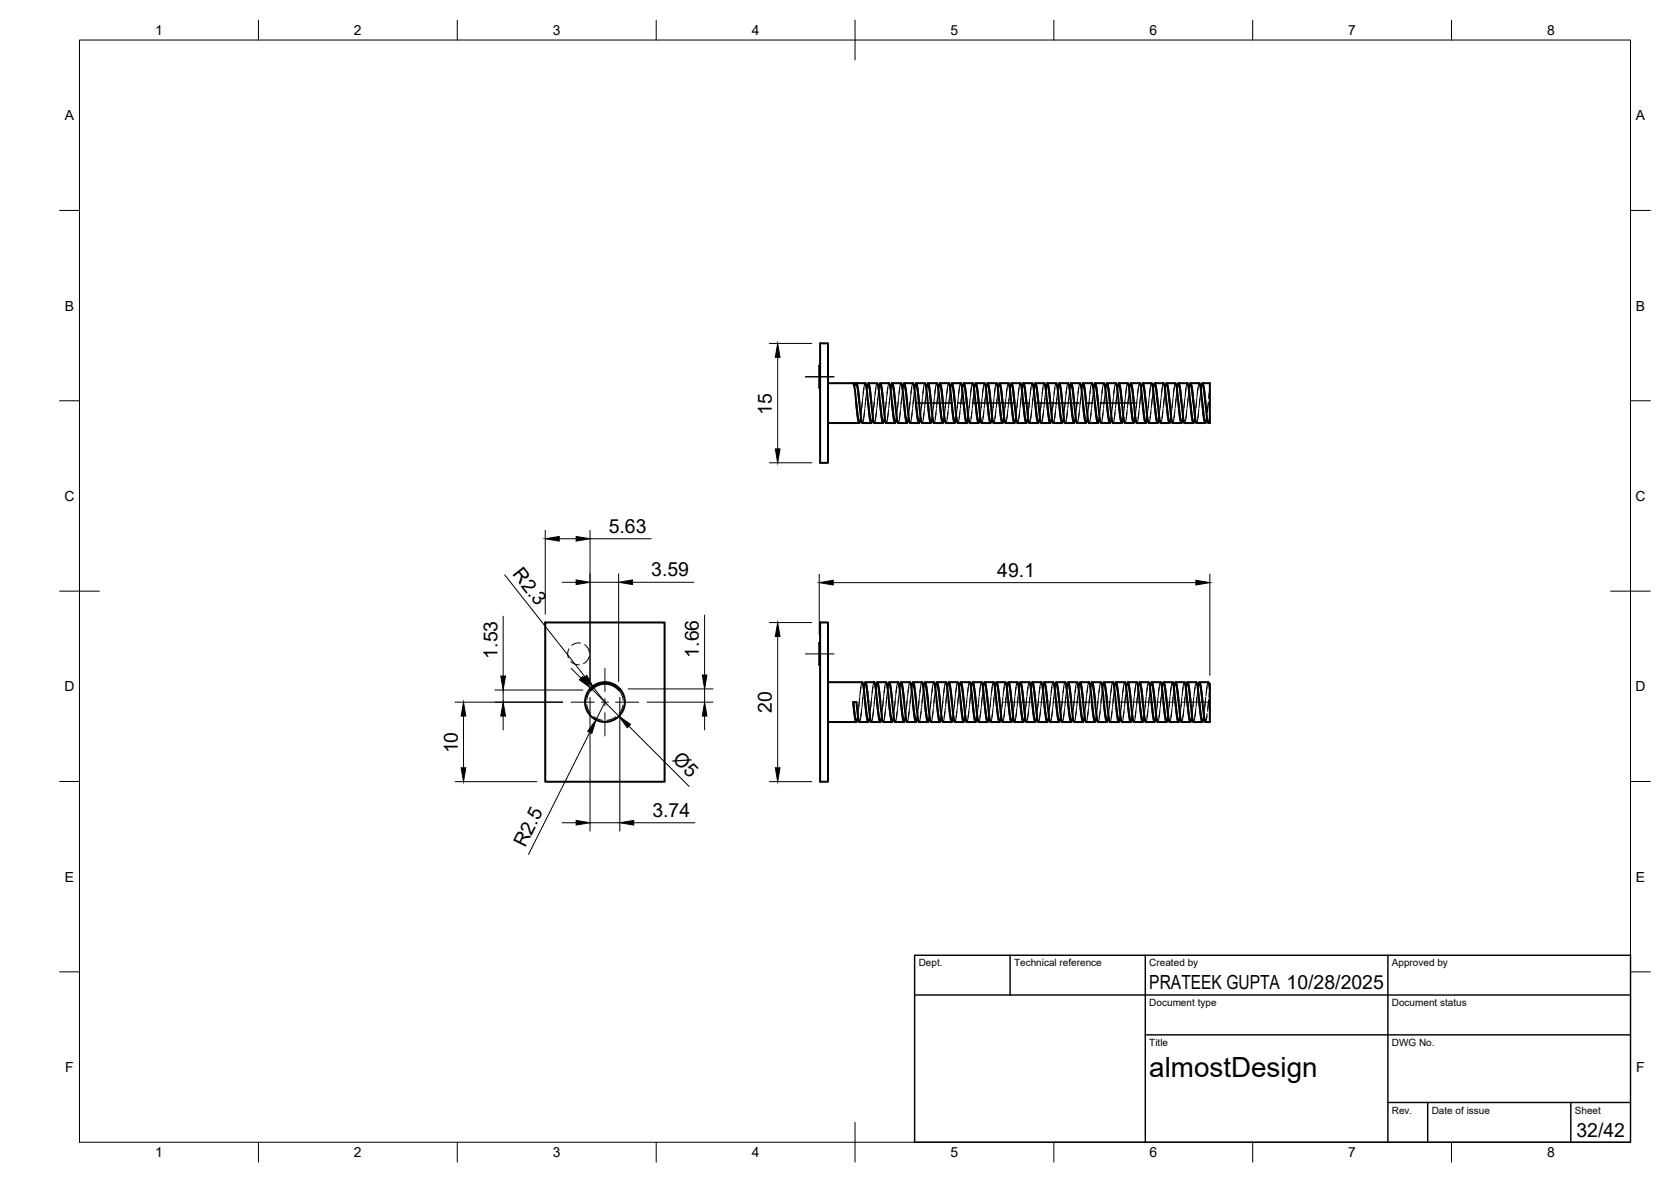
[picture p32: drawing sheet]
<svg xmlns="http://www.w3.org/2000/svg" width="420mm" height="297mm" viewBox="0 0 420 297" stroke-linecap="round" stroke-linejoin="round" font-family="sans-serif">
<defs><g id="words">
<text font-size="7" x="289" y="270.6">almostDesign</text>
<g font-size="4.9">
<text x="194.1" y="104.2" transform="rotate(-90 194.1 104.2)">15</text>
<text x="153.1" y="133.9">5.63</text>
<text x="128.7" y="144.4" transform="rotate(52 128.7 144.4)">R2.3</text>
<text x="163.7" y="144.9">3.59</text>
<text x="250.8" y="145">49.1</text>
<text x="125.1" y="165.5" transform="rotate(-90 125.1 165.5)">1.53</text>
<text x="175.7" y="165.3" transform="rotate(-90 175.7 165.3)">1.66</text>
<text x="194.1" y="179.1" transform="rotate(-90 194.1 179.1)">20</text>
<text x="115.1" y="189.3" transform="rotate(-90 115.1 189.3)">10</text>
<text x="168.9" y="191.1" transform="rotate(45 168.9 191.1)">Ø5</text>
<text x="164" y="205.3">3.74</text>
<text x="132" y="213.2" transform="rotate(-63 132 213.2)">R2.5</text>
<text x="289" y="248.5">PRATEEK GUPTA 10/28/2025</text>
<text x="396.4" y="285.7">32/42</text>
</g>
<g font-size="3.5">
<text x="39" y="8.8">1</text>
<text x="89" y="8.8">2</text>
<text x="139" y="8.8">3</text>
<text x="189" y="8.8">4</text>
<text x="239" y="8.8">5</text>
<text x="289" y="8.8">6</text>
<text x="339" y="8.8">7</text>
<text x="389" y="8.8">8</text>
<text x="16.3" y="30.2">A</text>
<text x="411.3" y="30.2">A</text>
<text x="16.3" y="78">B</text>
<text x="411.3" y="78">B</text>
<text x="16.2" y="125.9">C</text>
<text x="411.2" y="125.9">C</text>
<text x="16.2" y="173.7">D</text>
<text x="411.2" y="173.7">D</text>
<text x="16.3" y="221.6">E</text>
<text x="411.3" y="221.6">E</text>
<text x="16.4" y="269.4">F</text>
<text x="411.4" y="269.4">F</text>
<text x="39" y="290.8">1</text>
<text x="89" y="290.8">2</text>
<text x="139" y="290.8">3</text>
<text x="189" y="290.8">4</text>
<text x="239" y="290.8">5</text>
<text x="289" y="290.8">6</text>
<text x="339" y="290.8">7</text>
<text x="389" y="290.8">8</text>
</g>
<g font-size="2.5">
<text x="231" y="242.9">Dept.</text>
<text x="255" y="242.9">Technical reference</text>
<text x="289" y="242.9">Created by</text>
<text x="350" y="242.9">Approved by</text>
<text x="289" y="252.8">Document type</text>
<text x="350" y="252.8">Document status</text>
<text x="289" y="262.9">Title</text>
<text x="350" y="262.9">DWG No.</text>
<text x="350" y="279.9">Rev.</text>
<text x="360" y="279.9">Date of issue</text>
<text x="396" y="279.9">Sheet</text>
</g>
</g></defs>
<!-- layer: Visible -->
<g fill="none" stroke="#000" stroke-width=".51">
<path d="M206.2 91.9h-.2v5.5h.2M206.2 86.3h2v30h-2zM208.2 96.3h9.4l.4 1.9 .7 6.7 .3 1.4 .2-.4M214.5 96.3l.4 1 .7 7.1 .4 1.9 .2-.4M214.7 96.7h.7l.1 .4 .6 4.2M215.3 96.7l.1-.4 .3 1.3 1 8.6 .1 .1h2.3M217.7 96.7h.7l.1 .2 .6 4.4M218.2 96.7l.2-.4 .3 1.5 .7 6.7 .4 1.7 2.2 .1M218.4 96.3h2.2l.1 .2 1 8.3 .3 1.5 .2-.4M220.7 96.7h.7l.2 .4 .5 4.2M221.1 96.7l.3-.4 .4 1.7 .9 8.2 2.3 .1M221.3 96.3h2.3l.1 .1 1 8.6 .3 1.3 .2-.4"/>
<path d="M223.7 96.7h.7l.1 .2 .6 4.4M224.2 96.7l.2-.4 .3 1.1 .7 7.2 .4 1.6 2.2 .1M224.3 96.3l2.3 .1 .4 1.6 .7 7.2 .3 1.1 .2-.4M226.7 96.7h.7l.1 .4 .6 4.2M227.2 96.7l.2-.4 .3 1.3 1 8.6 .1 .1h2.3M227.4 96.3l2.3 .1 .9 8.2 .4 1.7 .2-.4M229.7 96.7h.7l.1 .2 .6 4.4M230.2 96.7l.2-.4 .3 1.5 1 8.3 .1 .2h2.2M230.4 96.3l2.2 .1 .4 1.7 .7 6.7 .3 1.5 .2-.4M232.7 96.7h.7l.2 .4 .5 4.2M233.2 96.7l.2-.4 .4 1.7 .9 8.2 2.3 .1M233.3 96.3h2.3l.1 .1 1 8.6 .3 1.3 .2-.4"/>
<path d="M235.7 96.7h.7l.1 .2 .6 4.4M236.2 96.7l.2-.4 .3 1.1 .7 7.2 .4 1.6 2.3 .1M236.3 96.3l2.3 .1 .4 1.6 .7 7.2 .3 1.1 .2-.4M238.7 96.7h.7l.1 .4 .6 4.2M239.2 96.7l.2-.4 .3 1.3 1 8.6 .1 .1h2.3M239.4 96.3l2.3 .1 .9 8.2 .4 1.7 .2-.4M241.7 96.7h.7l.1 .2 .6 4.4M242.2 96.7l.2-.4 .3 1.5 .7 6.9 .4 1.5 2.2 .1M242.4 96.3l2.2 .1 .4 1.7 .7 6.7 .3 1.5 .2-.4M244.7 96.7h.7l.2 .4 .5 4.2M245.2 96.7l.2-.4 .4 1.7 .9 8.2 2.3 .1M245.3 96.3h2.3l.1 .1 1 8.6 .3 1.3 .2-.4"/>
<path d="M247.7 96.7h.7l.1 .2 .6 4.4M248.2 96.7l.2-.4 .3 1.1 .7 7.2 .4 1.6 2.3 .1M248.3 96.3l2.3 .1 .4 1.6 .7 6.7 .3 1.6 .2-.4M250.7 96.7h.7l.1 .4 .6 4.2M251.2 96.7l.2-.4 .3 1.3 1 8.6 .1 .1h2.3M251.4 96.3l2.3 .1 1 8.5 .3 1.4 .2-.4M253.7 96.7h.7l.1 .2 .6 4.4M254.2 96.7l.2-.4 .3 1.5 .7 6.9 .4 1.5 2.2 .1M254.4 96.3h2.2l.1 .2 1 8.3 .3 1.5 .2-.4M256.7 96.7h.7l.2 .4 .5 4.2M257.2 96.7l.2-.4 .3 1.4 1 8.5 2.3 .1M257.3 96.3h2.3l.1 .1 1 8.6 .3 1.3 .2-.4"/>
<path d="M259.7 96.7h.7l.1 .3 .6 4.3M260.2 96.7l.2-.4 .4 1.6 .6 6.7 .4 1.6 2.3 .1M260.3 96.3l2.3 .1 .4 1.6 .7 7.2 .3 1.1 .2-.4M262.7 96.7h.7l.1 .4 .6 4.2M263.2 96.7l.2-.4 .3 1.3 1 8.6 .1 .1h2.3M263.4 96.3l2.3 .1 .9 8.2 .4 1.7 .3-.4M265.7 96.7h.7l.1 .2 .6 4.4M266.2 96.7l.2-.4 .3 1.5 .7 6.3 .4 2.1 2.2 .1M266.4 96.3l2.2 .1 .4 1.7 .7 6.7 .3 1.5 .2-.4M268.7 96.7h.7l.2 .4 .5 4.2M269.2 96.7l.2-.4 .4 1.7 .9 8.2 2.3 .1M269.3 96.3h2.3l.1 .1 1 8.6 .3 1.3 .2-.4"/>
<path d="M271.7 96.7h.7l.1 .2 .6 4.4M272.2 96.7l.2-.4 .4 1.6 .6 6.7 .4 1.6 2.3 .1M272.4 96.3l2.2 .1 .4 1.6 .7 7.2 .3 1.1 .2-.4M274.7 96.7h.7l.1 .4 .6 4.2M275.2 96.7l.2-.4 .3 1.3 1.1 8.6 2.3 .1M275.4 96.3l2.3 .1 .9 8.2 .4 1.7 .3-.4M277.7 96.7h.7l.1 .2 .6 4.4M278.2 96.7l.2-.4 .3 1.5 .7 6.9 .4 1.5 2.2 .1M278.4 96.3h2.2l.1 .2 1 8.3 .3 1.5 .2-.4M280.7 96.7h.7l.2 .4 .5 4.2M281.2 96.7l.2-.4 .4 1.7 .9 8.2 2.4 .1M281.3 96.3h2.3l.1 .1 .9 8.3 .4 1.6 .2-.4"/>
<path d="M283.7 96.7h.7l.1 .3 .6 4.3M284.2 96.7l.2-.4 .4 1.6 .6 6.7 .4 1.6 2.3 .1M284.4 96.3l2.2 .1 .4 1.6 .7 7.2 .3 1.1 .2-.4M286.7 96.7h.7l.1 .4 .6 4.2M287.2 96.7l.2-.4 .3 1.3 1 8.6 .1 .1h2.3M287.4 96.3l2.3 .1 .9 8.2 .4 1.7 .3-.4M289.8 96.7h.6l.1 .2 .6 4.4M290.2 96.7l.2-.4 .3 1.2 1 8.6 .1 .2h2.2M290.4 96.3l2.3 .1 .3 1.7 .6 6.4 .4 1.8 .2-.4M292.7 96.7h.7l.2 .4 .5 4.2M293.2 96.7l.2-.4 .4 1.7 .9 8.2 2.4 .1M293.3 96.3h2.3l.1 .1 1 8.3 .3 1.6 .2-.4"/>
<path d="M295.7 96.7h.7l.1 .3 .6 4.3M296.2 96.7l.2-.4 .4 1.9 .6 6.4 .4 1.6 2.3 .1M296.4 96.3l2.2 .1 .4 1.6 .7 7.2 .3 1.1 .2-.4M298.7 96.7h.7l.2 .4 .5 4.2M299.2 96.7l.2-.4 .4 1.8 .6 6.4 .4 1.7 2.3 .1M299.4 96.3l2.3 .1 .9 8.2 .4 1.7 .3-.4M301.8 96.7h.6l.1 .2 .6 4.4M302.4 96.3h1.8v10h-.4l-.2-.5-.9-8-.3-1.5-.2 .4M208.2 106.3h7.8M215.3 101.3l.6 4.4 .1 .2h.7M218.3 101.3l.5 4.2 .2 .4h.6M221.3 101.3l.6 4.4 .1 .2h.7"/>
<path d="M224.3 101.3l.6 4.2 .1 .4h.7M227.3 101.3l.6 4.4 .1 .2h.7M230.3 101.3l.5 4.2 .2 .4h.6M233.3 101.3l.6 4.4 .1 .2h.7M236.3 101.3l.6 4.2 .1 .4h.7M239.3 101.3l.6 4.4 .1 .2h.7M242.3 101.3l.6 4.3 .1 .3h.6M245.3 101.3l.6 4.4 .1 .2h.7M248.3 101.3l.6 4.2 .1 .4h.7M251.3 101.3l.6 4.4 .1 .2h.7M254.3 101.3l.6 4.3 .1 .3h.7M257.3 101.3l.5 4.2 .2 .4h.7"/>
<path d="M260.3 101.3l.6 4.2 .1 .4h.7M263.3 101.3l.6 4.4 .1 .2h.7M266.3 101.3l.6 4.3 .1 .3h.7M269.3 101.3l.5 4.2 .2 .4h.7M272.3 101.3l.6 4.2 .1 .4h.7M275.3 101.3l.6 4.4 .1 .2h.7M278.3 101.3l.6 4.3 .1 .3h.7M281.3 101.3l.5 4.2 .2 .4h.7M284.3 101.3l.6 4.2 .1 .4h.7M287.3 101.3l.6 4.4 .1 .2h.7M290.3 101.3l.6 4.3 .1 .3h.7M293.3 101.3l.5 4.2 .2 .4h.7"/>
<path d="M296.3 101.3l.6 4.2 .1 .4h.7M299.3 101.3l.6 4.4 .1 .2h.7M302.3 101.3l.6 4.3 .1 .3h.7M137.1 156.4h30v40.1h-30zM206.2 156.4h2v40.1h-2zM148.4 173.1l1.4-1.1 2-.6 2.1 .4 1.2 .6 .8 .7M148.4 173.1l.3 .3a4.6 4.6 0 0 1 6.9 0l.3-.3M148.4 173.1a5 5 0 0 0 .2 6.9 5 5 0 0 0 7 0 5 5 0 0 0 .3-6.9M206.2 161.6h-.2v5.5h.2M208.2 171.4l8.7 .1 .3 1.7 .7 6.6 .4 1.6 .2-.4M214.5 176.5l.7 4.9 .3-.4M214.5 176.5h.8l.7 4.9h2.3"/>
<path d="M214.5 176.5l.6 4.2 .2 .3h.6M217 171.8h.6l.2 .3 .6 4.3M217.4 171.8l.2-.4 .4 1.3 1 8.6 .1 .1h2.2M217.6 176.5l.5 4.4 .2 .1h.6M217.6 171.4h2.2l.1 .2 1 8.1 .4 1.7 .2-.4M220 171.8h.6l.1 .2 .6 4.4M220.4 171.8l.2-.4 .3 1.2 1.1 8.7 .1 .1h2.2M220.6 176.5l.5 4.2 .2 .3h.6M220.6 171.4h2.2l.1 .2 1 8.6 .3 1.2 .3-.4M223 171.8h.6l.2 .2 .5 4.4M223.4 171.8l.2-.4 .4 1.4 1 8.5 2.3 .1M223.5 176.5l.6 4.3 .2 .2h.6"/>
<path d="M223.6 171.4l2.3 .1 1.1 8.8 .2 1.1 .3-.4M226 171.8h.6l.2 .3 .6 4.3M226.4 171.8l.3-.3 .3 1.8 1 8 .1 .1h2.2M226.5 176.5l.6 4.2 .2 .3h.6M226.6 171.4l2.3 .2 1 8.2 .4 1.6 .2-.4M229 171.8h.6l.2 .3 .6 4.3M229.4 171.8l.2-.4 .4 1.8 1 8.1 2.3 .1M229.6 176.5l.5 4.4 .2 .1h.6M229.6 171.4h2.2l.1 .2 1 8.4 .4 1.4 .2-.4M232 171.8h.6l.1 .2 .6 4.5M232.4 171.8l.2-.4 .4 1.7 1 8.2 .1 .1h2.2M232.6 176.4l.5 4.3 .2 .3h.6"/>
<path d="M232.6 171.4h2.2l.1 .2 1 8.3 .3 1.5 .3-.4M235 171.8h.6l.2 .2 .5 4.5M235.4 171.8l.2-.4 .4 1.4 1 8.5 2.3 .1M235.5 176.4l.6 4.4 .2 .2h.6M235.6 171.4l2.3 .2 1 8.3 .3 1.5 .3-.4M238 171.8h.6l.2 .3 .6 4.4M238.4 171.8l.3-.3 .3 1.5 1 8.3 .1 .1h2.2M238.5 176.4l.6 4.3 .2 .3h.6M238.6 171.4l2.3 .2 1 8.2 .4 1.6 .2-.4M241 171.8h.6l.2 .3 .6 4.4M241.4 171.8l.2-.4 .4 1.8 1 8.1 .1 .1h2.2M241.6 176.4l.5 4.5 .2 .1h.6"/>
<path d="M241.6 171.4h2.2l.1 .2 1 8.4 .4 1.4 .2-.4M244 171.8h.6l.2 .2 .5 4.5M244.4 171.8l.2-.4 .3 1.2 1.1 8.7 .1 .1h2.2M244.6 176.4l.5 4.3 .2 .3h.6M244.6 171.4h2.2l.1 .2 1 8.3 .3 1.5 .3-.4M247 171.8h.6l.2 .3 .5 4.4M247.4 171.8l.2-.4 .4 1.4 1 8.5 2.3 .1M247.5 176.4l.6 4.4 .2 .2h.6M247.6 171.4l2.3 .2 1 8.3 .3 1.5 .3-.4M250 171.8h.6l.2 .3 .6 4.3M250.4 171.8l.3-.3 .3 1.5 1 8.3 .1 .1h2.2M250.5 176.5l.6 4.2 .2 .3h.6"/>
<path d="M250.6 171.4l2.3 .2 1.1 8.6 .3 1.2 .2-.4M253 171.8h.6l.2 .3 .6 4.3M253.4 171.8l.2-.4 .4 1.8 1 8.1 .1 .1h2.2M253.6 176.5l.5 4.4 .2 .1h.6M253.6 171.4h2.2l.1 .2 1 8.1 .4 1.7 .2-.4M256 171.8h.6l.2 .2 .5 4.4M256.4 171.8l.2-.4 .3 1.2 1.1 8.7 .1 .1h2.2M256.5 176.5l.6 4.2 .2 .3h.6M256.6 171.4h2.2l.1 .2 1 8.6 .3 1.2 .3-.4M259 171.8h.6l.2 .3 .5 4.3M259.4 171.8l.2-.4 .4 1.4 1 8.5 2.3 .1M259.5 176.5l.6 4.3 .2 .2h.6"/>
<path d="M259.6 171.4l2.3 .2 1 8.5 .4 1.3 .2-.4M262 171.8h.6l.2 .3 .6 4.3M262.4 171.8l.3-.3 .3 1.8 1 8 .1 .1h2.2M262.6 176.5l.5 4.3 .2 .2h.6M262.6 171.4h2.2l.1 .2 1 8.2 .4 1.6 .2-.4M265 171.8h.6l.2 .3 .6 4.4M265.4 171.8l.2-.4 .4 1.8 1 8.1 .1 .1h2.2M265.6 176.4l.5 4.5 .2 .1h.6M265.6 171.4h2.2l.1 .2 1 8.1 .4 1.7 .2-.4M268 171.8h.6l.2 .2 .5 4.5M268.4 171.8l.2-.4 .3 1.2 1.1 8.7 .1 .1h2.2M268.6 176.4l.5 4.3 .2 .3h.6"/>
<path d="M268.6 171.4h2.2l.1 .2 1 8.6 .3 1.2 .3-.4M271 171.8h.6l.2 .3 .6 4.4M271.4 171.8l.2-.4 .4 1.4 1 8.5 2.3 .1M271.5 176.4l.6 4.4 .2 .2h.6M271.6 171.4l2.3 .2 1 8.5 .4 1.3 .2-.4M274 171.8h.6l.2 .3 .6 4.4M274.4 171.8l.3-.3 .3 1.8 1 8 .1 .1h2.2M274.6 176.4l.5 4.4 .2 .2h.6M274.6 171.4l2.3 .2 1.1 8.6 .3 1.2 .2-.4M277 171.8h.6l.2 .3 .6 4.4M277.4 171.8l.2-.4 .3 1.1 1.1 8.8 .1 .1h2.2M277.6 176.4l.6 4.5 .1 .1h.6"/>
<path d="M277.6 171.4h2.2l.2 .2 .9 8.1 .4 1.7 .2-.4M280 171.8h.6l.2 .2 .5 4.5M280.4 171.8l.2-.4 .3 1.2 1.1 8.7 .1 .1h2.2M280.5 176.4l.6 4.3 .2 .3h.6M280.6 171.4h2.2l.1 .2 1 8.3 .3 1.5 .3-.4M283 171.8h.6l.2 .3 .6 4.3M283.4 171.8l.2-.4 .4 1.4 1 8.5 2.3 .1M283.5 176.5l.6 4.3 .2 .2h.6M283.6 171.4l2.3 .2 1 8.5 .4 1.3 .2-.4M286 171.8h.6l.2 .3 .6 4.3M286.4 171.8l.3-.3 .3 1.5 1 8.3 .1 .1h2.2M286.6 176.5l.5 4.3 .2 .2h.6"/>
<path d="M286.6 171.4h2.2l.1 .2 1 8.2 .4 1.6 .2-.4M289 171.8h.6l.2 .3 .6 4.3M289.4 171.8l.2-.4 .3 1.1 1.1 8.8 2.3 .1M289.6 176.5l.6 4.4 .1 .1h.6M289.6 171.4h2.2l.1 .2 1.1 8.8 .3 1 .2-.4M292 171.8h.6l.2 .2 .5 4.4M292.4 171.8l.2-.4 .4 1.7 1 8.2 .1 .1h2.2M292.5 176.5l.6 4.2 .2 .3h.6M292.6 171.4h2.2l.1 .2 1 8.3 .3 1.5 .3-.4M295 171.8h.6l.2 .3 .6 4.3M295.4 171.8l.2-.4 .4 1.4 1 8.5 2.3 .1M295.6 176.5l.5 4.3 .2 .2h.6"/>
<path d="M295.6 171.4l2.3 .2 1 8.5 .4 1.3 .2-.4M298 171.8h.6l.2 .3 .6 4.3M298.4 171.8l.3-.3 .3 1.5 1 8.3 .1 .1h2.2M298.6 176.4l.5 4.4 .2 .2h.6M298.6 171.4h2.2l.1 .2 1 8.2 .4 1.6 .2-.4M301 171.8h.6l.2 .4 .6 4.3M301.4 171.8l.2-.4 .3 1.1 .8 7 .4 1.9h1.1v-8.3M301.6 176.4l.6 4.5 .1 .1h.6M301.6 171.4l2.3 .1 .3 1.6M304 171.8h.2v1.3M208.2 181.4h7.1"/>
</g>
<!-- layer: Hidden -->
<g fill="none" stroke="#000" stroke-width=".25">
<path d="M214.5 96.7l.4 1.2M214.5 96.7h.2M214.5 96.3v.4M215.1 99l.2 2.3M217.3 97.5l-.3 2.4M217.6 96.3l-.3 .9-.3 1.7M217.6 96.7h.1M217.7 97l.4 2.3M217.8 99.2l-.2 2.3M218.2 96.7l-.4 2.2M218.4 96.7l-.4 1.3M220.3 97.5l-.4 2.4"/>
<path d="M220.6 96.3l-.3 .5-.3 2.1M220.6 96.7h.1M220.7 97l.4 2.3M220.8 99.2l-.2 2.3M221.1 96.7l-.3 2.2M221.3 96.7l-.3 1.3M223.3 97.5l-.4 2.4M223.5 96.3l-.5 2.6M223.5 96.7h.2M223.7 97l.4 2.3M223.8 99.2l-.2 2.3M224.2 96.7l-.4 2.2"/>
<path d="M224.3 96.7l-.3 1.3M226.3 97.5l-.3 2.4M226.5 96.3l-.2 .9-.3 1.7M226.5 96.7h.2M226.7 97l.4 2.3M226.8 99.2l-.2 2.3M227.2 96.7l-.4 2.2M227.4 96.7l-.4 1.3M229.3 97.5l-.3 2.4M229.6 96.3l-.3 .9-.3 1.7M229.6 96.7h.1M229.7 97l.4 2.3"/>
<path d="M229.8 99.2l-.2 2.3M230.2 96.7l-.4 2.2M230.4 96.7l-.4 1.3M232.3 97.5l-.4 2.4M232.6 96.3l-.3 .6-.3 2M232.6 96.7h.1M232.7 97l.4 2.3M232.8 99.2l-.2 2.3M233.2 96.7l-.4 2.2M233.3 96.7l-.3 1.3M235.3 97.5l-.4 2.4M235.5 96.3l-.5 2.6"/>
<path d="M235.5 96.7h.2M235.7 97l.4 2.3M235.8 99.2l-.2 2.3M236.2 96.7l-.4 2.2M236.3 96.7l-.3 1.3M238.3 97.5l-.3 2.4M238.5 96.3l-.2 .9-.3 1.7M238.5 96.7h.2M238.7 97l.4 2.3M238.8 99.2l-.2 2.3M239.2 96.7l-.4 2.2M239.4 96.7l-.4 1.3"/>
<path d="M241.3 97.5l-.3 2.4M241.6 96.3l-.3 .9-.3 1.7M241.6 96.7h.1M241.7 97l.4 2.3M241.8 99.2l-.2 2.3M242.2 96.7l-.4 2.2M242.4 96.7l-.4 1.3M244.3 97.5l-.4 2.4M244.6 96.3l-.3 .6-.3 2M244.6 96.7h.1M244.7 97l.4 2.3M244.8 99.2l-.2 2.3"/>
<path d="M245.2 96.7l-.4 2.2M245.3 96.7l-.3 1.3M247.3 97.5l-.3 2.4M247.5 96.3l-.5 2.6M247.5 96.7h.2M247.7 97l.4 2.3M247.8 99.2l-.2 2.3M248.2 96.7l-.4 2.2M248.3 96.7l-.3 1.3M250.3 97.5l-.3 2.4M250.5 96.3l-.2 .6-.3 2M250.5 96.7h.2"/>
<path d="M250.7 97l.4 2.3M250.8 99.2l-.2 2.3M251.2 96.7l-.4 2.2M251.4 96.7l-.4 1.3M253.3 97.5l-.3 2.4M253.6 96.3l-.3 .9-.3 1.7M253.6 96.7h.1M253.7 97l.4 2.3M253.8 99.2l-.2 2.3M254.2 96.7l-.4 2.2M254.4 96.7l-.4 1.3M256.3 97.5l-.4 2.4"/>
<path d="M256.5 96.3l-.5 2.6M256.6 96.7h.1M256.7 97l.4 2.3M256.8 99.2l-.2 2.3M257.2 96.7l-.4 2.2M257.3 96.7l-.3 1.3M259.3 97.5l-.3 2.4M259.5 96.3l-.5 2.6M259.5 96.7h.2M259.7 97l.4 2.3M259.8 99.2l-.2 2.3M260.2 96.7l-.4 2.2"/>
<path d="M260.3 96.7l-.3 1.3M262.3 97.5l-.3 2.4M262.6 96.3l-.3 .9-.3 1.7M262.6 96.7h.1M262.7 97l.4 2.3M262.8 99.2l-.2 2.3M263.2 96.7l-.4 2.2M263.4 96.7l-.4 1.3M265.3 97.5l-.3 2.4M265.6 96.3l-.3 .9-.3 1.7M265.6 96.7h.1M265.7 97l.4 2.3"/>
<path d="M265.8 99.2l-.2 2.3M266.2 96.7l-.4 2.2M266.4 96.7l-.4 1.3M268.3 97.5l-.4 2.4M268.6 96.3l-.3 .6-.3 2M268.6 96.7h.1M268.7 97l.4 2.3M268.8 99.2l-.2 2.3M269.2 96.7l-.4 2.2M269.3 96.7l-.3 1.3M271.3 97.5l-.3 2.4M271.5 96.3l-.5 2.6"/>
<path d="M271.5 96.7h.2M271.7 97l.4 2.3M271.8 99.2l-.2 2.3M272.2 96.7l-.4 2.2M272.4 96.7l-.4 1.3M274.3 97.5l-.3 2.4M274.6 96.3l-.3 .9-.3 1.7M274.6 96.7h.1M274.7 97l.4 2.3M274.8 99.2l-.2 2.3M275.2 96.7l-.4 2.2M275.4 96.7l-.4 1.3"/>
<path d="M277.3 97.5l-.3 2.4M277.6 96.3l-.6 2.6M277.6 96.7h.1M277.7 97l.4 2.3M277.8 99.2l-.2 2.3M278.2 96.7l-.4 2.2M278.4 96.7l-.4 1.3M280.3 97.5l-.3 2.4M280.5 96.3l-.5 2.6M280.5 96.7h.2M280.7 97l.4 2.3M280.8 99.2l-.2 2.3"/>
<path d="M281.2 96.7l-.4 2.2M281.3 96.7l-.3 1.3M283.3 97.5l-.3 2.4M283.5 96.3l-.5 2.6M283.5 96.7h.2M283.7 97l.4 2.3M283.8 99.2l-.2 2.3M284.2 96.7l-.4 2.2M284.4 96.7l-.4 1.3M286.3 97.5l-.3 2.4M286.6 96.3l-.3 .9-.3 1.7M286.6 96.7h.1"/>
<path d="M286.7 97l.4 2.3M286.8 99.2l-.2 2.3M287.2 96.7l-.3 2.2M287.4 96.7l-.4 1.3M289.3 97.5l-.3 2.4M289.6 96.3l-.3 .9-.2 1.7M289.6 96.7h.2M289.7 97l.4 2.3M289.8 99.2l-.2 2.3M290.2 96.7l-.4 2.2M290.4 96.7l-.4 1.3M292.3 97.5l-.3 2.4"/>
<path d="M292.5 96.3l-.5 2.6M292.5 96.7h.2M292.7 97l.4 2.3M292.8 99.2l-.2 2.3M293.2 96.7l-.4 2.2M293.3 96.7l-.3 1.3M295.3 97.5l-.3 2.4M295.6 96.3l-.6 2.6M295.6 96.7h.1M295.7 97l.4 2.3M295.8 99.2l-.2 2.3M296.2 96.7l-.4 2.2"/>
<path d="M296.4 96.7l-.4 1.3M298.3 97.5l-.3 2.4M298.6 96.3l-.3 .9-.3 1.7M298.6 96.7h.1M298.7 97l.4 2.3M298.8 99.2l-.2 2.3M299.2 96.7l-.3 2.2M299.4 96.7l-.4 1.3M301.3 97.5l-.3 2.4M301.6 96.3l-.6 2.6M301.6 96.7h.2M301.7 97l.4 2.3"/>
<path d="M301.8 99.2l-.2 2.3M302.2 96.7l-.4 2.2M302.4 96.7l-.4 1.3M304.2 97.6l-.3 2.6M304.2 97.9l-.2 1.9M216.1 101.3l.1 .8M216.3 103.3l.4 2.3M216.4 104.6l-.4 1.3M216.6 103.7l-.4 2.2M216.7 105.9h.2M216.8 101.1l-.2 2.3M216.9 100.1l-.2 2.4"/>
<path d="M217.4 103.7l-.5 2.6M217.4 102.7l-.3 2.4M217.7 100.1l-.2 2.4M218.2 100.5l.1 .8M219.1 101.3l.1 .8M219.3 103.3l.4 2.3M219.4 104.6l-.3 1.3M219.6 103.7l-.4 2.2M219.6 105.9h.2M219.8 101.1l-.2 2.3M219.9 100.1l-.2 2.4M220.4 103.7l-.3 2-.3 .6"/>
<path d="M220.5 102.7l-.4 2.4M220.7 100.1l-.2 2.4M221.2 100.5l.1 .8M222.1 101.3l.1 .8M222.3 103.3l.4 2.3M222.4 104.6l-.4 1.3M222.6 103.7l-.4 2.2M222.7 105.9h.1M222.8 101.1l-.2 2.3M222.9 100.1l-.2 2.4M223.4 103.7l-.3 1.7-.3 .9M223.4 102.7l-.3 2.4"/>
<path d="M223.7 100.1l-.2 2.4M224.2 100.5l.1 .8M225.1 101.3l.1 .8M225.3 103.3l.4 2.3M225.4 104.6l-.4 1.3M225.6 103.7l-.4 2.2M225.7 105.9h.1M225.8 101.1l-.2 2.3M225.9 100.1l-.2 2.4M226.4 103.7l-.3 1.7-.3 .9M226.4 102.7l-.3 2.4M226.7 100.1l-.2 2.4"/>
<path d="M227.2 100.5l.1 .8M228.1 101.3l.1 .8M228.3 103.3l.4 2.3M228.4 104.6l-.4 1.3M228.6 103.7l-.4 2.2M228.7 105.9h.2M228.8 101.1l-.2 2.3M228.9 100.1l-.2 2.4M229.4 103.7l-.5 2.6M229.4 102.7l-.3 2.4M229.7 100.1l-.2 2.4M230.2 100.5l.1 .8"/>
<path d="M231.1 101.3l.1 .8M231.3 103.3l.4 2.3M231.4 104.6l-.3 1.3M231.6 103.7l-.4 2.2M231.6 105.9h.2M231.8 101.1l-.2 2.3M231.9 100.1l-.2 2.4M232.4 103.7l-.3 2-.3 .6M232.5 102.7l-.4 2.4M232.7 100.1l-.2 2.4M233.2 100.5l.1 .8M234.1 101.3l.1 .8"/>
<path d="M234.3 103.3l.4 2.3M234.4 104.6l-.4 1.3M234.6 103.7l-.4 2.2M234.7 105.9h.1M234.8 101.1l-.2 2.3M234.9 100.1l-.2 2.4M235.4 103.7l-.3 1.7-.3 .9M235.4 102.7l-.3 2.4M235.7 100.1l-.2 2.4M236.2 100.5l.1 .8M237.1 101.3l.1 .8M237.3 103.3l.4 2.3"/>
<path d="M237.4 104.6l-.4 1.3M237.6 103.7l-.4 2.2M237.7 105.9h.1M237.8 101.1l-.2 2.3M237.9 100.1l-.2 2.4M238.4 103.7l-.3 1.7-.3 .9M238.4 102.7l-.3 2.4M238.7 100.1l-.2 2.4M239.2 100.5l.1 .8M240.1 101.3l.1 .8M240.3 103.3l.4 2.3M240.4 104.6l-.3 1.3"/>
<path d="M240.6 103.7l-.4 2.2M240.7 105.9h.2M240.8 101.1l-.2 2.3M240.9 100.1l-.2 2.4M241.4 103.7l-.5 2.6M241.4 102.7l-.3 2.4M241.7 100.1l-.2 2.4M242.2 100.5l.1 .8M243.1 101.3l.1 .8M243.3 103.3l.4 2.3M243.4 104.6l-.3 1.3M243.6 103.7l-.4 2.2"/>
<path d="M243.6 105.9h.2M243.8 101.1l-.2 2.3M243.9 100.1l-.2 2.4M244.4 103.7l-.3 2-.3 .6M244.5 102.7l-.4 2.4M244.7 100.1l-.2 2.4M245.2 100.5l.1 .8M246.1 101.3l.1 .8M246.3 103.3l.4 2.3M246.4 104.6l-.4 1.3M246.6 103.7l-.4 2.2M246.7 105.9h.1"/>
<path d="M246.8 101.1l-.2 2.3M246.9 100.1l-.2 2.4M247.4 103.7l-.3 1.7-.3 .9M247.4 102.7l-.3 2.4M247.7 100.1l-.2 2.4M248.2 100.5l.1 .8M249.1 101.3l.1 .8M249.3 103.3l.4 2.3M249.4 104.6l-.4 1.3M249.6 103.7l-.4 2.2M249.7 105.9h.2M249.8 101.1l-.2 2.3"/>
<path d="M249.9 100.1l-.2 2.4M250.4 103.7l-.3 1.7-.2 .9M250.4 102.7l-.3 2.4M250.7 100.1l-.2 2.4M251.2 100.5l.1 .8M252.1 101.3l.1 .8M252.3 103.3l.4 2.3M252.4 104.6l-.3 1.3M252.6 103.7l-.4 2.2M252.7 105.9h.2M252.8 101.1l-.2 2.3M252.9 100.1l-.2 2.4"/>
<path d="M253.4 103.7l-.5 2.6M253.4 102.7l-.3 2.4M253.7 100.1l-.2 2.4M254.2 100.5l.1 .8M255.1 101.3l.1 .8M255.3 103.3l.4 2.3M255.4 104.6l-.3 1.3M255.6 103.7l-.4 2.2M255.7 105.9h.1M255.8 101.1l-.2 2.3M255.9 100.1l-.2 2.4M256.4 103.7l-.3 2-.3 .6"/>
<path d="M256.5 102.7l-.4 2.4M256.7 100.1l-.2 2.4M257.2 100.5l.1 .8M258.1 101.3l.1 .8M258.3 103.3l.4 2.3M258.4 104.6l-.4 1.3M258.6 103.7l-.4 2.2M258.7 105.9h.1M258.8 101.1l-.2 2.3M258.9 100.1l-.2 2.4M259.4 103.7l-.3 1.7-.3 .9M259.4 102.7l-.3 2.4"/>
<path d="M259.7 100.1l-.2 2.4M260.2 100.5l.1 .8M261.1 101.3l.1 .8M261.3 103.3l.4 2.3M261.4 104.6l-.4 1.3M261.6 103.7l-.4 2.2M261.7 105.9h.2M261.8 101.1l-.2 2.3M261.9 100.1l-.2 2.4M262.4 103.7l-.3 1.7-.2 .9M262.4 102.7l-.3 2.4M262.7 100.1l-.2 2.4"/>
<path d="M263.2 100.5l.1 .8M264.1 101.3l.1 .8M264.3 103.3l.4 2.3M264.4 104.6l-.3 1.3M264.6 103.7l-.4 2.2M264.7 105.9h.2M264.8 101.1l-.2 2.3M264.9 100.1l-.2 2.4M265.4 103.7l-.5 2.6M265.5 102.7l-.4 2.4M265.7 100.1l-.2 2.4M266.2 100.5l.1 .8"/>
<path d="M267.1 101.3l.1 .8M267.3 103.3l.4 2.3M267.4 104.6l-.3 1.3M267.6 103.7l-.3 2.2M267.7 105.9h.1M267.8 101.1l-.2 2.3M267.9 100.1l-.2 2.4M268.4 103.7l-.3 2-.3 .6M268.5 102.7l-.4 2.4M268.7 100.1l-.2 2.4M269.2 100.5l.1 .8M270.1 101.3l.1 .8"/>
<path d="M270.3 103.3l.4 2.3M270.4 104.6l-.4 1.3M270.6 103.7l-.4 2.2M270.7 105.9h.1M270.8 101.1l-.2 2.3M270.9 100.1l-.2 2.4M271.4 103.7l-.3 1.7-.3 .9M271.4 102.7l-.3 2.4M271.7 100.1l-.2 2.4M272.2 100.5l.1 .8M273.1 101.3l.1 .8M273.3 103.3l.4 2.3"/>
<path d="M273.4 104.6l-.4 1.3M273.6 103.7l-.4 2.2M273.7 105.9h.2M273.8 101.1l-.2 2.3M273.9 100.1l-.2 2.4M274.4 103.7l-.2 1.7-.3 .9M274.4 102.7l-.2 2.4M274.7 100.1l-.2 2.4M275.2 100.5l.1 .8M276.1 101.3l.1 .8M276.3 103.3l.4 2.3M276.4 104.6l-.3 1.3"/>
<path d="M276.6 103.7l-.4 2.2M276.7 105.9h.2M276.8 101.1l-.2 2.3M276.9 100.1l-.2 2.4M277.4 103.7l-.5 2.6M277.5 102.7l-.4 2.4M277.7 100.1l-.2 2.4M278.2 100.5l.1 .8M279.1 101.3l.1 .8M279.3 103.3l.4 2.3M279.4 104.6l-.3 1.3M279.6 103.7l-.3 2.2"/>
<path d="M279.7 105.9h.1M279.8 101.1l-.2 2.3M279.9 100.1l-.2 2.4M280.4 103.7l-.3 1.8-.3 .8M280.5 102.7l-.4 2.4M280.7 100.1l-.2 2.4M281.2 100.5l.1 .8M282.1 101.3l.1 .8M282.3 103.3l.4 2.3M282.4 104.6l-.4 1.3M282.6 103.7l-.4 2.2M282.7 105.9h.2"/>
<path d="M282.8 101.1l-.2 2.3M282.9 100.1l-.2 2.4M283.4 103.7l-.3 1.7-.2 .9M283.4 102.7l-.3 2.4M283.7 100.1l-.2 2.4M284.2 100.5l.1 .8M285.1 101.3l.1 .8M285.3 103.3l.4 2.3M285.4 104.6l-.3 1.3M285.6 103.7l-.4 2.2M285.7 105.9h.2M285.8 101.1l-.2 2.3"/>
<path d="M285.9 100.1l-.2 2.4M286.4 103.7l-.2 1.7-.3 .9M286.4 102.7l-.2 2.4M286.7 100.1l-.2 2.4M287.2 100.5l.1 .8M288.1 101.3l.1 .8M288.3 103.3l.4 2.3M288.4 104.6l-.3 1.3M288.6 103.7l-.4 2.2M288.7 105.9h.2M288.8 101.1l-.2 2.3M288.9 100.1l-.2 2.4"/>
<path d="M289.4 103.7l-.5 2.6M289.5 102.7l-.4 2.4M289.7 100.1l-.2 2.4M290.2 100.5l.1 .8M291.1 101.3l.1 .8M291.3 103.3l.4 2.3M291.4 104.6l-.3 1.3M291.6 103.7l-.3 2.2M291.7 105.9h.1M291.8 101.1l-.2 2.3M291.9 100.1l-.2 2.4M292.4 103.7l-.6 2.6"/>
<path d="M292.5 102.7l-.4 2.4M292.7 100.1l-.2 2.4M293.2 100.5l.1 .8M294.1 101.3l.1 .8M294.3 103.3l.4 2.3M294.4 104.6l-.4 1.3M294.6 103.7l-.4 2.2M294.7 105.9h.2M294.8 101.1l-.2 2.3M294.9 100.1l-.2 2.4M295.4 103.7l-.3 1.7-.2 .9M295.4 102.7l-.3 2.4"/>
<path d="M295.7 100.1l-.2 2.4M296.2 100.5l.1 .8M297.1 101.3l.1 .8M297.3 103.3l.4 2.3M297.4 104.6l-.3 1.3M297.6 103.7l-.4 2.2M297.7 105.9h.2M297.8 101.1l-.2 2.3M297.9 100.1l-.2 2.4M298.4 103.7l-.2 1.7-.3 .9M298.4 102.7l-.2 2.4M298.7 100.1l-.2 2.4"/>
<path d="M299.2 100.5l.1 .8M300.1 101.3l.1 .8M300.3 103.3l.4 2.3M300.4 104.6l-.3 1.3M300.6 103.7l-.4 2.2M300.7 105.9h.2M300.8 101.1l-.2 2.3M300.9 100.1l-.2 2.4M301.4 103.7l-.5 2.6M301.5 102.7l-.4 2.4M301.7 100.1l-.2 2.4M302.2 100.5l.1 .8"/>
<path d="M303.1 101.3l.2 1.8M303.4 105l-.1 .9M303.4 104.6l-.3 1.3M303.4 104.3l.4 1.6 .4-1.2M303.7 105.9h.1M303.8 101.4l-.2 2.4M303.8 101l-.2 2.4M304.2 105.1l-.4 1.2M143 163.1l-.3 1 .2 1.2M143.5 166.3l.8 .5 1.3 .3M145.9 161.6l-1.1 .1-1 .5M147 162l.7 .7 .5 1.2"/>
<path d="M147.1 176.5h.4M147.6 177.1l.2 1.1 .6 1M148.1 165l-.4 .9-1 .9M148.7 173.4a4.7 4.7 0 0 0-1.2 2.5M155.6 173.4a4.6 4.6 0 0 1 1.1 2.6M156.7 177.2l-.5 1.4-.5 .7M215.3 176.5l.1 .8M215.6 178.5l.3 2.3M215.7 179.8l-.4 1.2M215.8 178.8l-.3 2.2M216.1 176.2l-.3 2.4M216.2 175.2l-.3 2.4"/>
<path d="M216.5 172.7l-.3 2.3M216.6 178.8l-.3 2.2-.2 .4M216.7 177.9l-.3 2.3M216.8 171.4l-.5 2.7M216.8 171.8h.2M217 175.3l-.3 2.3M217 172.1l.3 2.3M217.1 174.3l-.3 2.4M217.4 171.8l-.3 2.3M217.5 175.6l.1 .9M217.6 171.8l-.4 1.3M218.4 176.4v.9"/>
<path d="M218.6 178.5l.3 2.3M218.7 179.8l-.4 1.2M218.8 178.8l-.3 2.2M219.1 176.2l-.3 2.4M219.2 175.2l-.3 2.4M219.5 172.7l-.3 2.3M219.6 178.8l-.5 2.6M219.7 177.9l-.3 2.3M219.8 171.4l-.5 2.7M219.8 171.8h.2M220 175.3l-.3 2.3M220 172.1l.3 2.3"/>
<path d="M220.1 174.3l-.3 2.4M220.4 171.8l-.3 2.3M220.5 175.6l.1 .9M220.6 171.8l-.4 1.3M221.3 176.4l.1 .9M221.6 178.5l.3 2.3M221.7 179.8l-.4 1.2M221.8 178.8l-.3 2.2M222.1 176.2l-.3 2.4M222.2 175.2l-.3 2.4M222.5 172.7l-.3 2.3M222.6 178.8l-.5 2.6"/>
<path d="M222.7 177.9l-.3 2.3M222.8 171.4l-.3 .9-.2 1.8M222.8 171.8h.2M222.9 175.3l-.2 2.3M222.9 172.1l.4 2.3M223.1 174.3l-.3 2.4M223.4 171.8l-.3 2.3M223.5 175.6v.9M223.6 171.8l-.4 1.3M224.3 176.4l.1 .9M224.6 178.5l.3 2.3M224.7 179.8l-.4 1.2"/>
<path d="M224.8 178.8l-.3 2.2M225.1 176.2l-.3 2.4M225.1 175.2l-.2 2.4M225.5 172.7l-.3 2.3M225.6 178.8l-.5 2.6M225.7 177.9l-.3 2.3M225.8 171.4l-.2 .6-.3 2.1M225.8 171.8h.2M226 175.3l-.3 2.3M226 172.1l.3 2.3M226.1 174.3l-.3 2.4M226.4 171.8l-.3 2.3"/>
<path d="M226.5 175.6v.9M226.6 171.8l-.4 1.3M227.4 176.4v.9M227.6 178.5l.3 2.3M227.7 179.8l-.4 1.2M227.8 178.8l-.3 2.2M228.1 176.2l-.3 2.4M228.2 175.2l-.3 2.4M228.5 172.7l-.3 2.3M228.6 178.8l-.3 2.2-.2 .4M228.7 177.9l-.3 2.3M228.8 171.4l-.5 2.7"/>
<path d="M228.8 171.8h.2M229 175.3l-.3 2.3M229 172.1l.3 2.3M229.1 174.3l-.3 2.4M229.4 171.8l-.3 2.3M229.5 175.6l.1 .9M229.6 171.8l-.4 1.3M230.4 176.4v.9M230.6 178.5l.3 2.3M230.7 179.8l-.4 1.2M230.8 178.8l-.3 2.2M231.1 176.2l-.3 2.4"/>
<path d="M231.2 175.2l-.3 2.4M231.5 172.7l-.3 2.3M231.6 178.8l-.5 2.6M231.7 177.9l-.3 2.3M231.8 171.4l-.5 2.7M231.8 171.8h.2M232 175.3l-.3 2.3M232 172.1l.3 2.3M232.1 174.3l-.3 2.4M232.4 171.8l-.3 2.3M232.5 175.6l.1 .8M232.6 171.8l-.4 1.3"/>
<path d="M233.3 176.5l.1 .8M233.6 178.5l.3 2.3M233.7 179.8l-.4 1.2M233.8 178.8l-.3 2.2M234.1 176.2l-.3 2.4M234.2 175.2l-.3 2.4M234.5 172.7l-.3 2.3M234.6 178.8l-.5 2.6M234.7 177.9l-.3 2.3M234.8 171.4l-.2 .4-.3 2.3M234.8 171.8h.2M234.9 175.3l-.2 2.3"/>
<path d="M234.9 172.1l.4 2.3M235.1 174.3l-.3 2.4M235.4 171.8l-.3 2.3M235.5 175.6v.8M235.6 171.8l-.4 1.3M236.3 176.5l.1 .8M236.6 178.5l.3 2.3M236.7 179.8l-.4 1.2M236.8 178.8l-.3 2.2M237.1 176.2l-.3 2.4M237.2 175.2l-.3 2.4M237.5 172.7l-.3 2.3"/>
<path d="M237.6 178.8l-.5 2.6M237.7 177.9l-.3 2.3M237.8 171.4l-.2 .6-.3 2.1M237.8 171.8h.2M238 175.3l-.3 2.3M238 172.1l.3 2.3M238.1 174.3l-.3 2.4M238.4 171.8l-.3 2.3M238.5 175.6v.8M238.6 171.8l-.4 1.3M239.4 176.5v.8M239.6 178.5l.3 2.3"/>
<path d="M239.7 179.8l-.4 1.2M239.8 178.8l-.3 2.2M240.1 176.2l-.3 2.4M240.2 175.2l-.3 2.4M240.5 172.7l-.3 2.3M240.6 178.8l-.3 2.2-.2 .4M240.7 177.9l-.3 2.3M240.8 171.4l-.5 2.7M240.8 171.8h.2M241 175.3l-.3 2.3M241 172.1l.3 2.3M241.1 174.3l-.3 2.4"/>
<path d="M241.4 171.8l-.3 2.3M241.5 175.6l.1 .8M241.6 171.8l-.4 1.3M242.4 176.5v.8M242.6 178.5l.4 2.3M242.7 179.8l-.4 1.2M242.8 178.8l-.3 2.2M243.1 176.2l-.3 2.4M243.2 175.2l-.3 2.4M243.5 172.7l-.3 2.3M243.6 178.8l-.5 2.6M243.7 177.9l-.3 2.3"/>
<path d="M243.8 171.4l-.5 2.7M243.8 171.8h.2M244 175.3l-.3 2.3M244 172.1l.3 2.3M244.1 174.3l-.3 2.4M244.4 171.8l-.3 2.3M244.5 175.6l.1 .8M244.6 171.8l-.4 1.3M245.3 176.5l.1 .8M245.6 178.5l.3 2.3M245.7 179.8l-.4 1.2M245.8 178.8l-.3 2.2"/>
<path d="M246.1 176.2l-.3 2.4M246.2 175.2l-.3 2.4M246.5 172.7l-.3 2.3M246.6 178.8l-.5 2.6M246.7 177.9l-.3 2.3M246.8 171.4l-.3 .9-.2 1.8M246.8 171.8h.2M247 175.3l-.3 2.3M247 172.1l.3 2.3M247.1 174.3l-.3 2.4M247.4 171.8l-.3 2.3M247.5 175.6v.8"/>
<path d="M247.6 171.8l-.4 1.3M248.3 176.5l.1 .8M248.6 178.5l.3 2.3M248.7 179.8l-.4 1.2M248.8 178.8l-.3 2.2M249.1 176.2l-.3 2.4M249.2 175.2l-.3 2.4M249.5 172.7l-.3 2.3M249.6 178.8l-.5 2.6M249.7 177.9l-.3 2.3M249.8 171.4l-.2 .6-.3 2.1M249.8 171.8h.2"/>
<path d="M250 175.3l-.3 2.3M250 172.1l.3 2.3M250.1 174.3l-.3 2.4M250.4 171.8l-.3 2.3M250.5 175.6v.9M250.6 171.8l-.4 1.3M251.4 176.4v.9M251.6 178.5l.3 2.3M251.7 179.8l-.4 1.2M251.8 178.8l-.3 2.2M252.1 176.2l-.3 2.4M252.2 175.2l-.3 2.4"/>
<path d="M252.5 172.7l-.3 2.3M252.6 178.8l-.3 2.2-.2 .4M252.7 177.9l-.3 2.3M252.8 171.4l-.5 2.7M252.8 171.8h.2M253 175.3l-.3 2.3M253 172.1l.3 2.3M253.1 174.3l-.3 2.4M253.4 171.8l-.3 2.3M253.5 175.6l.1 .9M253.6 171.8l-.4 1.3M254.4 176.4v.9"/>
<path d="M254.6 178.5l.4 2.3M254.7 179.8l-.4 1.2M254.8 178.8l-.3 2.2M255.1 176.2l-.3 2.4M255.2 175.2l-.3 2.4M255.5 172.7l-.3 2.3M255.6 178.8l-.5 2.6M255.7 177.9l-.3 2.3M255.8 171.4l-.5 2.7M255.8 171.8h.2M256 175.3l-.3 2.3M256 172.1l.3 2.3"/>
<path d="M256.1 174.3l-.3 2.4M256.4 171.8l-.3 2.3M256.5 175.6v.9M256.6 171.8l-.4 1.3M257.3 176.4l.1 .9M257.6 178.5l.3 2.3M257.7 179.8l-.4 1.2M257.8 178.8l-.3 2.2M258.1 176.2l-.3 2.4M258.2 175.2l-.3 2.4M258.5 172.7l-.3 2.3M258.6 178.8l-.5 2.6"/>
<path d="M258.7 177.9l-.3 2.3M258.8 171.4l-.2 .4-.3 2.3M258.8 171.8h.2M259 175.3l-.3 2.3M259 172.1l.3 2.3M259.1 174.3l-.3 2.4M259.4 171.8l-.3 2.3M259.5 175.6v.9M259.6 171.8l-.4 1.3M260.3 176.4l.1 .9M260.6 178.5l.3 2.3M260.7 179.8l-.4 1.2"/>
<path d="M260.8 178.8l-.3 2.2M261.1 176.2l-.3 2.4M261.2 175.2l-.3 2.4M261.5 172.7l-.3 2.3M261.6 178.8l-.3 2.1-.2 .5M261.7 177.9l-.3 2.3M261.8 171.4l-.2 .6-.3 2.1M261.8 171.8h.2M262 175.3l-.3 2.3M262 172.1l.3 2.3M262.1 174.3l-.3 2.4M262.4 171.8l-.3 2.3"/>
<path d="M262.5 175.6l.1 .9M262.6 171.8l-.4 1.3M263.4 176.4v.9M263.6 178.5l.3 2.3M263.7 179.8l-.4 1.2M263.8 178.8l-.3 2.2M264.1 176.2l-.3 2.4M264.2 175.2l-.3 2.4M264.5 172.7l-.3 2.3M264.6 178.8l-.3 2.2-.2 .4M264.7 177.9l-.3 2.3M264.8 171.4l-.5 2.7"/>
<path d="M264.8 171.8h.2M265 175.3l-.3 2.3M265 172.1l.3 2.3M265.1 174.3l-.3 2.4M265.4 171.8l-.3 2.3M265.5 175.6l.1 .8M265.6 171.8l-.4 1.3M266.4 176.5v.8M266.6 178.5l.4 2.3M266.7 179.8l-.4 1.2M266.8 178.8l-.3 2.2M267.1 176.2l-.3 2.4"/>
<path d="M267.2 175.2l-.3 2.4M267.5 172.7l-.3 2.3M267.6 178.8l-.5 2.6M267.7 177.9l-.3 2.3M267.8 171.4l-.5 2.7M267.8 171.8h.2M268 175.3l-.3 2.3M268 172.1l.3 2.3M268.1 174.3l-.3 2.4M268.4 171.8l-.3 2.3M268.5 175.6l.1 .8M268.6 171.8l-.4 1.3"/>
<path d="M269.3 176.5l.1 .8M269.6 178.5l.3 2.3M269.7 179.8l-.4 1.2M269.8 178.8l-.3 2.2M270.1 176.2l-.3 2.4M270.2 175.2l-.3 2.4M270.5 172.7l-.3 2.3M270.6 178.8l-.5 2.6M270.7 177.9l-.3 2.3M270.8 171.4l-.2 .4-.3 2.3M270.8 171.8h.2M271 175.3l-.3 2.3"/>
<path d="M271 172.1l.3 2.3M271.1 174.3l-.3 2.4M271.4 171.8l-.3 2.3M271.5 175.6v.8M271.6 171.8l-.3 1.3M272.4 176.5v.8M272.6 178.5l.3 2.3M272.7 179.8l-.4 1.2M272.8 178.8l-.3 2.2M273.1 176.2l-.3 2.4M273.2 175.2l-.3 2.4M273.5 172.7l-.3 2.3"/>
<path d="M273.6 178.8l-.3 2.1-.2 .5M273.7 177.9l-.3 2.3M273.8 171.4l-.2 .6-.3 2.1M273.8 171.8h.2M274 175.3l-.3 2.3M274 172.1l.3 2.3M274.1 174.3l-.3 2.4M274.4 171.8l-.3 2.3M274.5 175.6l.1 .8M274.6 171.8l-.4 1.3M275.4 176.5v.8M275.6 178.5l.3 2.3"/>
<path d="M275.7 179.8l-.4 1.2M275.8 178.8l-.3 2.2M276.1 176.2l-.3 2.4M276.2 175.2l-.3 2.4M276.5 172.7l-.3 2.3M276.6 178.8l-.3 2.2-.2 .4M276.7 177.9l-.3 2.3M276.8 171.4l-.5 2.7M276.8 171.8h.2M277 175.3l-.3 2.3M277 172.1l.3 2.3M277.1 174.3l-.3 2.4"/>
<path d="M277.4 171.8l-.3 2.3M277.5 175.6l.1 .8M277.6 171.8l-.4 1.3M278.4 176.5v.8M278.6 178.5l.4 2.3M278.7 179.8l-.4 1.2M278.8 178.8l-.3 2.2M279.1 176.2l-.3 2.4M279.2 175.2l-.3 2.4M279.5 172.7l-.3 2.3M279.6 178.8l-.5 2.6M279.7 177.9l-.3 2.3"/>
<path d="M279.8 171.4l-.5 2.7M279.8 171.8h.2M280 172.1l.3 2.3M280 175.3l-.3 2.3M280.1 174.3l-.3 2.4M280.4 171.8l-.3 2.3M280.5 175.6v.8M280.6 171.8l-.4 1.3M281.3 176.5l.1 .8M281.6 178.5l.3 2.3M281.7 179.8l-.4 1.2M281.8 178.8l-.3 2.2"/>
<path d="M282.1 176.2l-.3 2.4M282.2 175.2l-.3 2.4M282.5 172.7l-.3 2.3M282.6 178.8l-.5 2.6M282.7 177.9l-.3 2.3M282.8 171.4l-.3 .9-.2 1.8M282.8 171.8h.2M283 175.3l-.3 2.3M283 172.1l.3 2.3M283.1 174.3l-.3 2.4M283.4 171.8l-.3 2.3M283.5 175.6v.9"/>
<path d="M283.6 171.8l-.3 1.3M284.4 176.4v.9M284.6 178.5l.3 2.3M284.7 179.8l-.4 1.2M284.8 178.8l-.3 2.2M285.1 176.2l-.3 2.4M285.2 175.2l-.3 2.4M285.5 172.7l-.3 2.3M285.6 178.8l-.3 2.1-.2 .5M285.7 177.9l-.3 2.3M285.8 171.4l-.2 .6-.3 2.1M285.8 171.8h.2"/>
<path d="M286 175.3l-.3 2.3M286 172.1l.3 2.3M286.1 174.3l-.3 2.4M286.4 171.8l-.3 2.3M286.5 175.6l.1 .9M286.6 171.8l-.4 1.3M287.4 176.4v.9M287.6 178.5l.4 2.3M287.7 179.8l-.4 1.2M287.8 178.8l-.3 2.2M288.1 176.2l-.3 2.4M288.2 175.2l-.2 2.4"/>
<path d="M288.5 172.7l-.3 2.3M288.6 178.8l-.3 2.2-.2 .4M288.7 177.9l-.3 2.3M288.8 171.4l-.5 2.7M288.8 171.8h.2M289 175.3l-.3 2.3M289 172.1l.3 2.3M289.1 174.3l-.3 2.4M289.4 171.8l-.3 2.3M289.5 175.6l.1 .9M289.6 171.8l-.4 1.3M290.4 176.4v.9"/>
<path d="M290.6 178.5l.4 2.3M290.7 179.8l-.4 1.2M290.8 178.8l-.3 2.2M291.1 176.2l-.3 2.4M291.2 175.2l-.3 2.4M291.5 172.7l-.3 2.3M291.6 178.8l-.5 2.6M291.7 177.9l-.3 2.3M291.8 171.4l-.5 2.7M291.8 171.8h.2M292 175.3l-.3 2.3M292 172.1l.3 2.3"/>
<path d="M292.1 174.3l-.3 2.4M292.4 171.8l-.3 2.3M292.5 175.6v.9M292.6 171.8l-.4 1.3M293.3 176.4l.1 .9M293.6 178.5l.3 2.3M293.7 179.8l-.4 1.2M293.8 178.8l-.3 2.2M294.1 176.2l-.3 2.4M294.2 175.2l-.3 2.4M294.5 172.7l-.3 2.3M294.6 178.8l-.5 2.6"/>
<path d="M294.7 177.9l-.3 2.3M294.8 171.4l-.2 .4-.3 2.3M294.8 171.8h.2M295 175.3l-.3 2.3M295 172.1l.3 2.3M295.1 174.3l-.3 2.4M295.4 171.8l-.3 2.3M295.5 175.6l.1 .9M295.6 171.8l-.4 1.3M296.4 176.4v.9M296.6 178.5l.3 2.3M296.7 179.8l-.4 1.2"/>
<path d="M296.8 178.8l-.3 2.2M297.1 176.2l-.3 2.4M297.2 175.2l-.3 2.4M297.5 172.7l-.3 2.3M297.6 178.8l-.3 2.1-.2 .5M297.7 177.9l-.3 2.3M297.8 171.4l-.2 .6-.3 2.1M297.8 171.8h.2M298 175.3l-.2 2.3M298 172.1l.3 2.3M298.1 174.3l-.3 2.4M298.4 171.8l-.3 2.3"/>
<path d="M298.5 175.6l.1 .8M298.6 171.8l-.4 1.3M299.4 176.4v.9M299.6 178.5l.4 2.3M299.7 179.8l-.4 1.2M299.8 178.8l-.3 2.2M300.1 176.2l-.3 2.4M300.2 175.2l-.2 2.4M300.5 172.7l-.3 2.3M300.6 178.8l-.3 2.2-.2 .4M300.7 177.9l-.3 2.3M300.8 171.4l-.5 2.7"/>
<path d="M300.8 171.8h.2M301 175.3l-.3 2.3M301 172.1l.3 2.3M301.1 174.3l-.3 2.4M301.4 171.8l-.3 2.3M301.5 175.6l.1 .8M301.6 171.8l-.4 1.3M302.4 177l.3 2.4M302.7 179.6l-.4 1.4M302.8 178.8l-.3 2.2M303.1 176.1l-.3 2.4M303.2 175.2l-.3 2.4"/>
<path d="M303.5 179.9l-.4 1.5M303.5 172.6l-.3 2.3M303.5 179.3l-.4 1.7-.2-.5M303.8 171.4l-.5 2.7M303.8 171.8h.2M303.9 176.4l-.3 2.3M303.9 175.8l-.2 2.3M304 172.2l.2 1.2-.1 1.2M304.2 173.1l-.2 2.1M149.3 180.1l.8 .5 1.3 .4M154.8 180.2l-1.1 .5-1.1 .3M215.9 181h.2"/>
<path d="M218.9 181h.2M221.9 181h.2M224.9 181h.2M227.9 181h.2M230.9 181h.2M233.9 181h.2M236.9 181h.2M239.9 181h.2M242.9 181h.2M245.9 181h.2M248.9 181h.2M251.9 181h.2"/>
<path d="M254.9 181h.2M257.9 181h.2M260.9 181h.2M263.9 181h.2M266.9 181h.2M269.9 181h.2M272.9 181h.2M275.9 181h.2M278.9 181h.2M281.9 181h.2M284.9 181h.2M287.9 181h.2"/>
<path d="M290.9 181h.2M293.9 181h.2M296.9 181h.2M299.9 181h.2M302.9 181h.2"/>
</g>
<!-- layer: BORDER -->
<g fill="none" stroke="#000" stroke-width=".25">
<path d="M20 10.1h390v276.9h-390zM65 5.1v5M115 5.1v5M165 5.1v5M215 5.1v10M265 5.1v5M315 5.1v5M365 5.1v5M15 52.9h5M410 52.9h5M15 100.7h5M410 100.7h5"/>
<path d="M15 148.6h10M405 148.6h10M15 196.4h5M410 196.4h5M15 244.2h5M410 244.2h5M65 287v5M115 287v5M165 287v5M215 282.1v9.9M265 287v5M315 287v5"/>
<path d="M365 287v5"/>
</g>
<!-- layer: TITLEBLOCK -->
<path d="M230 240.1h180v46.9h-180zM230 250h180M254 240.1v9.9M288 240.1v46.9M349 240.1v46.9M288 260.1h122M349 277.1h61M359 277.1v9.9M395 277.1v9.9" fill="none" stroke="#000" stroke-width=".36"/>
<!-- layer: Smart Centers -->
<g fill="none" stroke="#000" stroke-width=".25">
<path d="M202.5 94.7h7.2M230.2 101.3h8.9M240.9 101.3h1.8M244.5 101.3h10.7M256.9 101.3h1.8M260.5 101.3h10.7M273 101.3h1.8M276.6 101.3h8.9M143.6 176.5h5.8M151.2 176.5h1.8M152.1 167.9v5.9M152.1 175.5v1.8"/>
<path d="M152.1 179.1v5.8M154.8 176.5h5.8M202.5 164.3h7.2M252.3 176.5h7.3M261.4 176.5h1.8M265 176.5h10.7M277.5 176.5h1.8M281 176.5h10.8M293.5 176.5h1.8M297.1 176.5h7.3"/>
</g>
<!-- layer: FD_Dimensions -->
<g fill="none" stroke="#000" stroke-width=".25">
<path d="M193.4 86.3h10.7M195.5 89.8v23M193.4 116.3h10.7M137.1 133.3v21.1M140.6 135.4h4.3M148.4 133.3v37.7M148.4 135.4h15.3M126.5 154.8v15.1M126.9 144.5l20.2 25.6M141.4 146.3h3.5M148.4 146.3h7.2M155.6 144.2v27.1"/>
<path d="M159 146.3h15.4M177.2 154.6v15M193.4 156.4h10.7M195.5 159.9v33M206 144.3v15.2M209.5 146.4h91.2M304.2 144.3v25.4M114.4 176.5h27.1M116.5 179.9v13M124.4 173.4h22.2M126.5 173.4v3.1M126.5 179.9v3.5"/>
<path d="M143.6 168l2.5 2.4M148.4 175.2v33.7M148.6 172.9l7 7.1M149.3 172.8l2.8 3.7-2.2 4.4M155.9 175.2v33.7M157.9 173.1h21.4M162.7 176.5h16.6M177.2 173.1v3.4M177.2 179.9v3.5M114.4 196.4h20.6M148.3 184l-15.4 30.7M158.1 182.5l15.2 15.1"/>
<path d="M193.4 196.4h10.7M141.4 206.8h3.5M148.4 206.8h7.5M159.3 206.8h15.4"/>
</g>
<g fill="#000" stroke="#000" stroke-width=".25">
<path d="M195.5 86.3l.6 3.5h-1.2zM194.9 112.8h1.2l-.6 3.5zM137.1 135.4l3.5-.6v1.2zM144.9 134.8l3.5 .6-3.5 .6zM144.9 145.7l3.5 .6-3.5 .6zM155.6 146.3l3.4-.6v1.2zM195.5 156.4l.6 3.5h-1.2zM206 146.4l3.5-.6v1.2zM300.7 145.8l3.5 .6-3.5 .6zM116.5 176.5l.6 3.4h-1.1zM126.5 176.5l.6 3.4h-1.2zM125.9 169.9h1.2l-.6 3.5z"/>
<path d="M145.7 170.8l.8-.8 2.1 2.9zM146.6 170.4l1-.7 1.7 3.1zM177.2 176.5l.6 3.4h-1.2zM176.6 169.6h1.2l-.6 3.5zM116 192.9h1.1l-.6 3.5zM149.9 180.9l-1.1 3.4-1-.5zM155.6 180l2.9 2-.8 .9zM194.9 192.9h1.2l-.6 3.5zM144.9 206.2l3.5 .6-3.5 .5zM155.9 206.8l3.4-.6v1.1z"/>
</g>
<use href="#words"/>
</svg>
